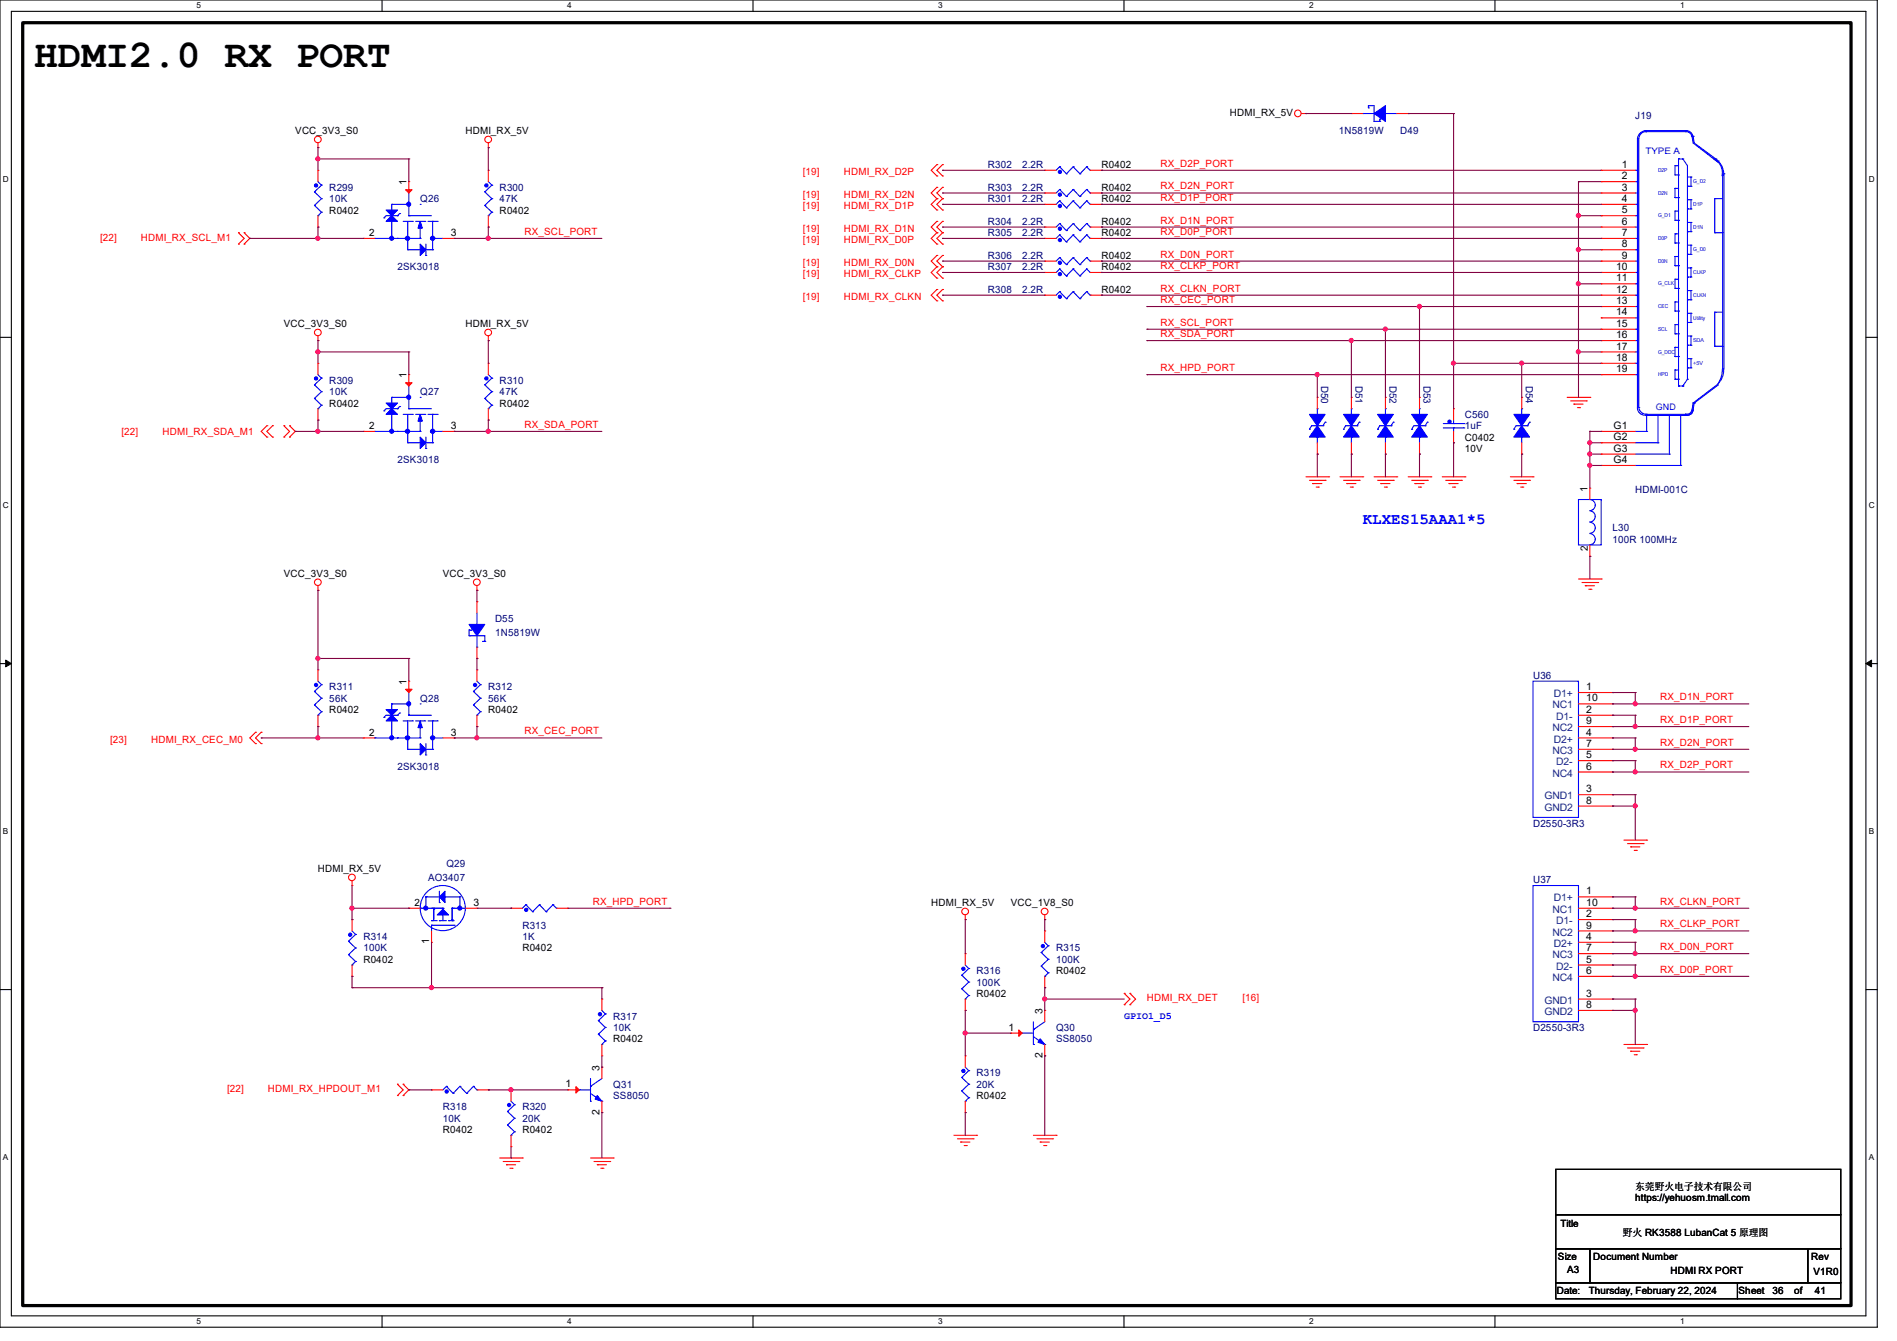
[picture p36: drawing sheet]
<svg xmlns="http://www.w3.org/2000/svg" width="297mm" height="210mm" viewBox="0 0 297 210" stroke-linecap="round" stroke-linejoin="round" font-family="sans-serif">
<defs><g id="words">
<text font-size="6.2" x="5.3" y="10.5">HDMI2.0 RX PORT</text>
<text font-size="2.5" fill="#00f" x="213.4" y="82">KLXES15AAA1*5</text>
<g font-size="1.6">
<text x="46.2" y="21">VCC_3V3_S0</text>
<text x="72.9" y="21">HDMI_RX_5V</text>
<text x="192.6" y="18.2">HDMI_RX_5V</text>
<text x="63.6" y="29" transform="rotate(-90 63.6 29)">1</text>
<text x="172.5" y="29.9">R0402</text>
<text x="172.5" y="26.3">R0402</text>
<text x="253.9" y="26.3">1</text>
<text x="253.9" y="28.1">2</text>
<text x="253.9" y="29.8">3</text>
<text x="51.6" y="33.4">R0402</text>
<text x="78.2" y="33.4">R0402</text>
<text x="172.5" y="35.2">R0402</text>
<text x="172.5" y="31.7">R0402</text>
<text x="253.9" y="31.6">4</text>
<text x="253.9" y="33.4">5</text>
<text x="253.9" y="35.2">6</text>
<text x="57.8" y="37">2</text>
<text x="70.6" y="37">3</text>
<text x="172.5" y="37">R0402</text>
<text x="172.5" y="40.6">R0402</text>
<text x="253.9" y="37">7</text>
<text x="253.9" y="38.7">8</text>
<text x="253.9" y="40.5">9</text>
<text x="172.5" y="45.9">R0402</text>
<text x="172.5" y="42.3">R0402</text>
<text x="253" y="42.3">10</text>
<text x="253" y="44.1">11</text>
<text x="253" y="45.8">12</text>
<text x="253" y="47.6">13</text>
<text x="44.4" y="51.2">VCC_3V3_S0</text>
<text x="72.9" y="51.2">HDMI_RX_5V</text>
<text x="253" y="49.4">14</text>
<text x="253" y="51.2">15</text>
<text x="253" y="53">16</text>
<text x="63.6" y="59.2" transform="rotate(-90 63.6 59.2)">1</text>
<text x="253" y="54.7">17</text>
<text x="253" y="56.5">18</text>
<text x="253" y="58.3">19</text>
<text x="51.6" y="63.7">R0402</text>
<text x="78.2" y="63.7">R0402</text>
<text x="57.8" y="67.2">2</text>
<text x="70.6" y="67.2">3</text>
<text x="229.4" y="69">C0402</text>
<text x="229.4" y="70.8">10V</text>
<text x="252.6" y="67.2">G1</text>
<text x="252.6" y="69">G2</text>
<text x="252.6" y="70.7">G3</text>
<text x="248.5" y="77" transform="rotate(-90 248.5 77)">1</text>
<text x="252.6" y="72.5">G4</text>
<text x="248.6" y="86.2" transform="rotate(-90 248.6 86.2)">2</text>
<text x="44.4" y="90.3">VCC_3V3_S0</text>
<text x="69.3" y="90.3">VCC_3V3_S0</text>
<text x="63.6" y="107.2" transform="rotate(-90 63.6 107.2)">1</text>
<text x="51.6" y="111.7">R0402</text>
<text x="76.5" y="111.7">R0402</text>
<text x="248.4" y="108.1">1</text>
<text x="248.4" y="111.6">2</text>
<text x="248.4" y="113.4">9</text>
<text x="248.4" y="109.9">10</text>
<text x="57.8" y="115.2">2</text>
<text x="70.6" y="115.2">3</text>
<text x="248.4" y="115.2">4</text>
<text x="248.4" y="118.7">5</text>
<text x="248.4" y="117">7</text>
<text x="248.4" y="124.1">3</text>
<text x="248.4" y="120.5">6</text>
<text x="248.4" y="125.9">8</text>
<text x="49.8" y="136.6">HDMI_RX_5V</text>
<text x="64.9" y="141.9">2</text>
<text x="74.1" y="141.9">3</text>
<text x="145.8" y="141.9">HDMI_RX_5V</text>
<text x="158.2" y="141.9">VCC_1V8_S0</text>
<text x="248.4" y="140.1">1</text>
<text x="248.4" y="143.6">2</text>
<text x="248.4" y="141.9">10</text>
<text x="67.2" y="147.9" transform="rotate(-90 67.2 147.9)">1</text>
<text x="81.8" y="149">R0402</text>
<text x="248.4" y="147.2">4</text>
<text x="248.4" y="149">7</text>
<text x="248.4" y="145.4">9</text>
<text x="56.9" y="150.8">R0402</text>
<text x="165.4" y="152.6">R0402</text>
<text x="248.4" y="150.8">5</text>
<text x="248.4" y="152.5">6</text>
<text x="152.9" y="156.1">R0402</text>
<text x="157.9" y="161.4">1</text>
<text x="163.2" y="158.8" transform="rotate(-90 163.2 158.8)">3</text>
<text x="248.4" y="156.1">3</text>
<text x="248.4" y="157.9">8</text>
<text x="93.9" y="167.7" transform="rotate(-90 93.9 167.7)">3</text>
<text x="96" y="163.2">R0402</text>
<text x="163.2" y="165.7" transform="rotate(-90 163.2 165.7)">2</text>
<text x="88.6" y="170.3">1</text>
<text x="152.9" y="172.1">R0402</text>
<text x="69.3" y="177.5">R0402</text>
<text x="81.8" y="177.5">R0402</text>
<text x="93.9" y="174.6" transform="rotate(-90 93.9 174.6)">2</text>
<text x="256" y="188.1">https://yehuosm.tmall.com</text>
<text x="256" y="186.4">东莞野火电子技术有限公司</text>
<text x="243.9" y="197.4">Size</text>
<text x="244.3" y="192.2">Title</text>
<text x="249.5" y="197.4">Document Number</text>
<text x="254.1" y="193.6">野火 RK3588 LubanCat 5 原理图</text>
<text x="283.6" y="197.4">Rev</text>
<text x="243.8" y="202.7">Date:</text>
<text x="245.4" y="199.3">A3</text>
<text x="248.7" y="202.7">Thursday, February 22, 2024</text>
<text x="261.5" y="199.5">HDMI RX PORT</text>
<text x="272.2" y="202.7">Sheet</text>
<text x="277.5" y="202.7">36</text>
<text x="280.9" y="202.7">of</text>
<text x="283.9" y="199.7">V1R0</text>
<text x="284.1" y="202.7">41</text>
</g>
<g font-size="1.6" fill="#000080">
<text x="209.6" y="21">1N5819W</text>
<text x="219.2" y="21">D49</text>
<text x="256" y="18.7">J19</text>
<text x="51.6" y="29.9">R299</text>
<text x="78.2" y="29.9">R300</text>
<text x="154.7" y="29.9">R303</text>
<text x="154.7" y="26.3">R302</text>
<text x="160" y="29.9">2.2R</text>
<text x="160" y="26.3">2.2R</text>
<text x="51.6" y="31.7">10K</text>
<text x="65.8" y="31.7">Q26</text>
<text x="78.2" y="31.7">47K</text>
<text x="154.7" y="35.2">R304</text>
<text x="154.7" y="31.7">R301</text>
<text x="160" y="35.2">2.2R</text>
<text x="160" y="31.7">2.2R</text>
<text x="154.7" y="37">R305</text>
<text x="154.7" y="40.6">R306</text>
<text x="160" y="37">2.2R</text>
<text x="160" y="40.6">2.2R</text>
<text x="62.2" y="42.3">2SK3018</text>
<text x="154.7" y="45.9">R308</text>
<text x="154.7" y="42.3">R307</text>
<text x="160" y="45.9">2.2R</text>
<text x="160" y="42.3">2.2R</text>
<text x="51.6" y="60.1">R309</text>
<text x="51.6" y="61.9">10K</text>
<text x="65.8" y="61.9">Q27</text>
<text x="78.2" y="60.1">R310</text>
<text x="78.2" y="61.9">47K</text>
<text x="206.9" y="60.5" transform="rotate(90 206.9 60.5)">D50</text>
<text x="212.2" y="60.5" transform="rotate(90 212.2 60.5)">D51</text>
<text x="217.5" y="60.5" transform="rotate(90 217.5 60.5)">D52</text>
<text x="222.9" y="60.5" transform="rotate(90 222.9 60.5)">D53</text>
<text x="229.4" y="65.4">C560</text>
<text x="238.9" y="60.5" transform="rotate(90 238.9 60.5)">D54</text>
<text x="229.4" y="67.2">1uF</text>
<text x="62.2" y="72.6">2SK3018</text>
<text x="256" y="77.2">HDMI-001C</text>
<text x="252.5" y="83.2">L30</text>
<text x="252.5" y="85">100R 100MHz</text>
<text x="77.5" y="97.4">D55</text>
<text x="77.5" y="99.6">1N5819W</text>
<text x="240" y="106.3">U36</text>
<text x="51.6" y="108.1">R311</text>
<text x="51.6" y="109.9">56K</text>
<text x="65.8" y="109.9">Q28</text>
<text x="76.5" y="108.1">R312</text>
<text x="76.5" y="109.9">56K</text>
<text x="62.2" y="120.6">2SK3018</text>
<text x="240" y="129.5">D2550-3R3</text>
<text x="69.9" y="135.8">Q29</text>
<text x="67" y="138">AO3407</text>
<text x="240" y="138.3">U37</text>
<text x="56.9" y="147.2">R314</text>
<text x="56.9" y="149">100K</text>
<text x="81.8" y="145.5">R313</text>
<text x="81.8" y="147.2">1K</text>
<text x="165.4" y="149">R315</text>
<text x="152.9" y="152.6">R316</text>
<text x="152.9" y="154.3">100K</text>
<text x="165.4" y="150.8">100K</text>
<text x="96" y="159.7">R317</text>
<text x="96" y="161.5">10K</text>
<text x="165.4" y="161.5">Q30</text>
<text x="240" y="161.5">D2550-3R3</text>
<text x="165.4" y="163.2">SS8050</text>
<text x="69.3" y="173.9">R318</text>
<text x="81.8" y="173.9">R320</text>
<text x="96" y="170.3">Q31</text>
<text x="96" y="172.1">SS8050</text>
<text x="152.9" y="168.6">R319</text>
<text x="152.9" y="170.3">20K</text>
<text x="69.3" y="175.7">10K</text>
<text x="81.8" y="175.7">20K</text>
</g>
<g font-size="1.6" fill="#f00">
<text x="125.7" y="27.4">[19]</text>
<text x="132.1" y="27.4">HDMI_RX_D2P</text>
<text x="181.7" y="29.7">RX_D2N_PORT</text>
<text x="181.7" y="26.1">RX_D2P_PORT</text>
<text x="125.7" y="30.9">[19]</text>
<text x="125.7" y="32.7">[19]</text>
<text x="132.1" y="30.9">HDMI_RX_D2N</text>
<text x="132.1" y="32.7">HDMI_RX_D1P</text>
<text x="181.7" y="31.5">RX_D1P_PORT</text>
<text x="181.7" y="35">RX_D1N_PORT</text>
<text x="15.7" y="37.7">[22]</text>
<text x="22.1" y="37.7">HDMI_RX_SCL_M1</text>
<text x="82.1" y="36.8">RX_SCL_PORT</text>
<text x="125.7" y="38.1">[19]</text>
<text x="125.7" y="36.3">[19]</text>
<text x="125.7" y="41.6">[19]</text>
<text x="132.1" y="38.1">HDMI_RX_D0P</text>
<text x="132.1" y="36.3">HDMI_RX_D1N</text>
<text x="132.1" y="41.6">HDMI_RX_D0N</text>
<text x="181.7" y="40.3">RX_D0N_PORT</text>
<text x="181.7" y="36.8">RX_D0P_PORT</text>
<text x="125.7" y="43.4">[19]</text>
<text x="125.7" y="46.9">[19]</text>
<text x="132.1" y="43.4">HDMI_RX_CLKP</text>
<text x="132.1" y="46.9">HDMI_RX_CLKN</text>
<text x="181.7" y="47.5">RX_CEC_PORT</text>
<text x="181.7" y="45.7">RX_CLKN_PORT</text>
<text x="181.7" y="42.1">RX_CLKP_PORT</text>
<text x="181.7" y="51">RX_SCL_PORT</text>
<text x="181.7" y="52.8">RX_SDA_PORT</text>
<text x="181.7" y="58.1">RX_HPD_PORT</text>
<text x="19" y="68.1">[22]</text>
<text x="25.4" y="68.1">HDMI_RX_SDA_M1</text>
<text x="82.1" y="67">RX_SDA_PORT</text>
<text x="259.9" y="109.7">RX_D1N_PORT</text>
<text x="259.9" y="113.2">RX_D1P_PORT</text>
<text x="17.2" y="116.3">[23]</text>
<text x="23.7" y="116.3">HDMI_RX_CEC_M0</text>
<text x="82.1" y="115">RX_CEC_PORT</text>
<text x="259.9" y="116.8">RX_D2N_PORT</text>
<text x="259.9" y="120.4">RX_D2P_PORT</text>
<text x="92.8" y="141.7">RX_HPD_PORT</text>
<text x="259.9" y="141.7">RX_CLKN_PORT</text>
<text x="259.9" y="145.2">RX_CLKP_PORT</text>
<text x="259.9" y="148.8">RX_D0N_PORT</text>
<text x="259.9" y="152.4">RX_D0P_PORT</text>
<text x="179.6" y="156.8">HDMI_RX_DET</text>
<text x="194.5" y="156.8">[16]</text>
<text x="35.6" y="171.1">[22]</text>
<text x="42" y="171.1">HDMI_RX_HPDOUT_M1</text>
</g>
<g font-size="1.6" fill="#004080">
<text x="243.1" y="111">NC1</text>
<text x="243.3" y="109.2">D1+</text>
<text x="243.7" y="112.7">D1-</text>
<text x="243.1" y="118.1">NC3</text>
<text x="243.1" y="114.5">NC2</text>
<text x="243.3" y="116.3">D2+</text>
<text x="243.7" y="119.8">D2-</text>
<text x="241.8" y="125.2">GND1</text>
<text x="243.1" y="121.6">NC4</text>
<text x="241.8" y="127">GND2</text>
<text x="243.1" y="143">NC1</text>
<text x="243.3" y="141.2">D1+</text>
<text x="243.1" y="146.5">NC2</text>
<text x="243.3" y="148.3">D2+</text>
<text x="243.7" y="144.7">D1-</text>
<text x="243.1" y="153.6">NC4</text>
<text x="243.1" y="150.1">NC3</text>
<text x="243.7" y="151.9">D2-</text>
<text x="241.8" y="157.2">GND1</text>
<text x="241.8" y="159">GND2</text>
</g>
<text font-size="1.6" fill="#00f" x="176" y="159.5">GPIO1_D5</text>
<g font-size="1.4" fill="#00f">
<text x="257.6" y="24.1">TYPE A</text>
<text x="259.2" y="64.3">GND</text>
</g>
<g font-size="1.3">
<text x="30.8" y="1.3">5</text>
<text x="88.8" y="1.3">4</text>
<text x="146.9" y="1.3">3</text>
<text x="205" y="1.3">2</text>
<text x="263.1" y="1.3">1</text>
<text x=".5" y="28.4">D</text>
<text x="292.6" y="28.4">D</text>
<text x=".5" y="79.5">C</text>
<text x="292.6" y="79.5">C</text>
<text x=".5" y="130.6">B</text>
<text x="292.6" y="130.6">B</text>
<text x=".5" y="181.7">A</text>
<text x="292.6" y="181.7">A</text>
<text x="30.8" y="207.4">5</text>
<text x="88.8" y="207.4">4</text>
<text x="146.9" y="207.4">3</text>
<text x="205" y="207.4">2</text>
<text x="263.1" y="207.4">1</text>
</g>
<g font-size=".8" fill="#00f">
<text x="259.6" y="26.9">D2P</text>
<text x="265.1" y="28.7">G_D2</text>
<text x="259.6" y="34">G_D1</text>
<text x="259.6" y="30.5">D2N</text>
<text x="265.1" y="35.8">D1N</text>
<text x="265.1" y="32.3">D1P</text>
<text x="259.6" y="37.6">D0P</text>
<text x="259.6" y="41.1">D0N</text>
<text x="265.1" y="39.4">G_D0</text>
<text x="259.6" y="44.7">G_CLK</text>
<text x="265.1" y="46.5">CLKN</text>
<text x="265.1" y="42.9">CLKP</text>
<text x="259.6" y="48.3">CEC</text>
<text x="259.6" y="51.8">SCL</text>
<text x="265.1" y="53.6">SDA</text>
<text x="265.1" y="50">Utility</text>
<text x="259.6" y="55.4">G_DDC</text>
<text x="259.6" y="58.9">HPD</text>
<text x="265.1" y="57.1">+5V</text>
</g>
</g></defs>
<path d="M0 0h293.9v207.9h-293.9zM1.8 1.8h290.3v204.3h-290.3z" fill="none" stroke="#000" stroke-width=".17"/>
<g fill="#fff">
<path d="M30.8 .2h.7v1.4h-.7z"/>
<path d="M30.8 206.2h.7v1.4h-.7z"/>
</g>
<path d="M59.8 0v1.8M59.8 206.1v1.8" fill="none" stroke="#000" stroke-width=".17"/>
<g fill="#fff">
<path d="M88.8 .2h.7v1.4h-.7z"/>
<path d="M88.8 206.2h.7v1.4h-.7z"/>
</g>
<path d="M117.9 0v1.8M117.9 206.1v1.8" fill="none" stroke="#000" stroke-width=".17"/>
<g fill="#fff">
<path d="M146.9 .2h.7v1.4h-.7z"/>
<path d="M146.9 206.2h.7v1.4h-.7z"/>
</g>
<path d="M176 0v1.8M176 206.1v1.8" fill="none" stroke="#000" stroke-width=".17"/>
<g fill="#fff">
<path d="M205 .2h.7v1.4h-.7z"/>
<path d="M205 206.2h.7v1.4h-.7z"/>
</g>
<path d="M234.1 0v1.8M234.1 206.1v1.8" fill="none" stroke="#000" stroke-width=".17"/>
<g fill="#fff">
<path d="M263.1 .2h.6v1.4h-.6z"/>
<path d="M263.1 206.2h.6v1.4h-.6z"/>
<path d="M.5 27.3h.9v1.4h-.9z"/>
<path d="M292.6 27.3h.9v1.4h-.9z"/>
<path d="M.5 78.4h.9v1.4h-.9z"/>
<path d="M292.6 78.4h.9v1.4h-.9z"/>
</g>
<path d="M0 52.8h1.8M292.1 52.8h1.8" fill="none" stroke="#000" stroke-width=".17"/>
<g fill="#fff">
<path d="M.5 129.5h.8v1.4h-.8z"/>
<path d="M292.6 129.5h.8v1.4h-.8z"/>
</g>
<path d="M0 103.9h1.8M292.1 103.9h1.8" fill="none" stroke="#000" stroke-width=".17"/>
<path d="M.9 103.4l.9 .5-.9 .5zM292.1 103.9l.9-.5v1z" fill="#000" stroke="#000" stroke-width=".16"/>
<g fill="#fff">
<path d="M.5 180.5h.8v1.4h-.8z"/>
<path d="M292.6 180.5h.8v1.4h-.8z"/>
</g>
<path d="M0 155h1.8M292.1 155h1.8M243.6 183.1h44.6v7.1h-44.6zM243.6 190.2h44.6v5.4h-44.6zM243.6 195.6h5.3v5.3h-5.3zM248.9 195.6h34.1v5.3h-34.1zM283 195.6h5.2v5.3h-5.2zM243.6 200.9h28.4v2.5h-28.4zM272 200.9h16.2v2.5h-16.2z" fill="none" stroke="#000" stroke-width=".17"/>
<path d="M3.6 3.6h286.2v200.9h-286.2z" fill="none" stroke="#000" stroke-width=".51"/>
<g fill="none" stroke="#f00" stroke-width=".17">
<path d="M203.8 17.8h.7M204.5 17.8h.1M211.6 17.8h.1M211.6 17.8h1.8M218.7 17.8h1.8M220.5 17.8h.1M37.3 36.4h.1M37.3 38.2h.1M37.3 36.4l.9 .9-.9 .9M38.2 38.2h.1M38.2 36.4h.1M38.2 36.4l.9 .9-.9 .9"/>
<path d="M49.8 23.1h.1M49.8 26.7h.1M49.8 35.6h.1M49.8 22.4v.7M49.8 26.7v1.7M49.8 33.8v1.8M56.9 37.3h.1M56.9 37.3h1.8M64 28.4h.1M64 28.4v1.8M69.3 37.3h1.8M71.1 37.3h.1"/>
<path d="M76.5 23.1h.1M76.5 26.7h.1M76.5 35.6h.1M76.5 22.4v.7M76.5 26.7v1.7M76.5 33.8v1.8M146.7 29.3h.1M146.7 31.1h.1M146.7 32.9h.1M146.7 25.8h.1M146.7 27.6h.1M146.7 36.4h.1"/>
<path d="M146.7 38.2h.1M146.7 34.7h.1M146.7 29.3l-.9 .9 .9 .9M146.7 31.1l-.9 .9 .9 .9M146.7 25.8l-.9 .9 .9 .9M146.7 36.4l-.9 .9 .9 .9M146.7 34.7l-.9 .9 .9 .8M147.6 29.3h.1M147.6 31.1h.1M147.6 32.9h.1M147.6 25.8h.1M147.6 27.6h.1"/>
<path d="M147.6 36.4h.1M147.6 38.2h.1M147.6 34.7h.1M147.6 29.3l-.9 .9 .9 .9M147.6 31.1l-.9 .9 .9 .9M147.6 25.8l-.9 .9 .9 .9M147.6 36.4l-.9 .9 .9 .9M147.6 34.7l-.9 .9 .9 .8M163.6 30.2h.1M163.6 35.6h.1M163.6 37.3h.1M163.6 26.7h.1"/>
<path d="M163.6 32h.1M163.6 30.2h1.8M163.6 35.6h1.8M163.6 37.3h1.8M163.6 26.7h1.8M163.6 32h1.8M170.7 30.2h1.8M170.7 35.6h1.8M170.7 37.3h1.8M170.7 26.7h1.8M170.7 32h1.8M172.5 30.2h.1"/>
<path d="M172.5 35.6h.1M172.5 37.3h.1M172.5 26.7h.1M172.5 32h.1M250.7 26.7h.1M250.7 28.4h.1M250.7 30.2h.1M250.7 32h.1M250.7 33.8h.1M250.7 35.6h.1M250.7 37.3h.1M250.7 39.1h.1"/>
<path d="M250.7 30.2h5.3M250.7 35.6h5.3M250.7 37.3h5.3M250.7 26.7h5.3M250.7 28.4h5.3M250.7 32h5.3M250.7 33.8h5.3M250.7 39.1h5.3M49.8 53.3h.1M49.8 56.9h.1M49.8 52.6v.7M49.8 56.9v1.8"/>
<path d="M64 58.7h.1M64 58.7v1.8M76.5 53.3h.1M76.5 56.9h.1M76.5 52.6v.7M76.5 56.9v1.8M146.7 40h.1M146.7 41.8h.1M146.7 43.6h.1M146.7 45.3h.1M146.7 47.1h.1M146.7 40l-.9 .9 .9 .9"/>
<path d="M146.7 41.8l-.9 .9 .9 .9M146.7 45.3l-.9 .9 .9 .9M147.6 40h.1M147.6 41.8h.1M147.6 43.6h.1M147.6 45.3h.1M147.6 47.1h.1M147.6 40l-.9 .9 .9 .9M147.6 41.8l-.9 .9 .9 .9M147.6 45.3l-.9 .9 .9 .9M163.6 40.9h.1M163.6 46.2h.1"/>
<path d="M163.6 42.7h.1M163.6 40.9h1.8M163.6 42.7h1.8M163.6 46.2h1.8M170.7 40.9h1.8M170.7 42.7h1.8M170.7 46.2h1.8M172.5 40.9h.1M172.5 46.2h.1M172.5 42.7h.1M250.7 40.9h.1M250.7 42.7h.1"/>
<path d="M250.7 44.4h.1M250.7 46.2h.1M250.7 48h.1M250.7 49.8h.1M250.7 51.6h.1M250.7 53.3h.1M250.7 55.1h.1M250.7 56.9h.1M250.7 58.7h.1M250.7 40.9h5.3M250.7 42.7h5.3M250.7 44.4h5.3"/>
<path d="M250.7 46.2h5.3M250.7 48h5.3M250.7 49.8h5.3M250.7 51.6h5.3M250.7 53.3h5.3M250.7 55.1h5.3M250.7 56.9h5.3M250.7 58.7h5.3M41.8 68.5h.1M41.8 66.7h.1M41.8 66.7l-.9 .9 .9 .9M42.7 68.5h.1"/>
<path d="M42.7 66.7h.1M42.7 66.7l-.9 .9 .9 .9M44.4 68.5h.1M44.4 66.7h.1M44.4 66.7l.9 .9-.9 .9M45.3 66.7h.1M45.3 68.5h.1M45.3 66.7l.9 .9-.9 .9M49.8 65.8h.1M49.8 64v1.8M56.9 67.6h.1M56.9 67.6h1.8"/>
<path d="M69.3 67.6h1.8M71.1 67.6h.1M76.5 65.8h.1M76.5 64v1.8M204.5 74.7h3.5M205 75.2h2.5M205.5 75.7h.1M205.5 75.7h1.5M206.1 76.3h.3M206.2 71.1h.1M206.2 62.2h.1M206.2 62.2v1.8"/>
<path d="M206.2 69.3v1.8M206.4 76.3h.1M207.5 75.2h.1M208 74.7h.1M209.8 74.7h3.6M210.4 75.2h2.4M210.9 75.7h.1M210.9 75.7h1.4M211.4 76.3h.4M211.6 71.1h.1M211.6 62.2h.1M211.6 62.2v1.8"/>
<path d="M211.6 69.3v1.8M211.8 76.3h.1M212.8 75.2h.1M213.4 74.7h.1M215.1 74.7h3.6M215.7 75.2h2.4M216.2 75.7h.1M216.2 75.7h1.4M216.7 76.3h.4M216.9 71.1h.1M216.9 62.2h.1M216.9 62.2v1.8"/>
<path d="M216.9 69.3v1.8M217.1 76.3h.1M218.1 75.2h.1M218.7 74.7h.1M220.5 74.7h3.5M221 75.2h2.5M221.5 75.7h.1M221.5 75.7h1.5M222.1 76.3h.3M222.2 71.1h.1M222.2 62.2h.1M222.2 62.2v1.8"/>
<path d="M222.2 69.3v1.8M222.4 76.3h.1M223.5 75.2h.1M224 74.7h.1M225.8 74.7h3.6M226.4 75.2h2.4M226.9 75.7h.1M226.9 75.7h1.4M227.4 76.3h.4M227.6 64h.1M227.6 69.3h.1M227.6 64v1.8"/>
<path d="M227.6 67.6v1.7M227.8 76.3h.1M228.8 75.2h.1M229.4 74.7h.1M236.5 74.7h3.5M237 75.2h2.5M237.5 75.7h.1M237.5 75.7h1.5M238.1 76.3h.3M238.3 71.1h.1M238.3 62.2h.1M238.3 62.2v1.8"/>
<path d="M238.3 69.3v1.8M238.4 76.3h.1M239.5 75.2h.1M240 74.7h.1M245.4 62.2h3.5M245.9 62.8h2.5M246.4 63.3h.1M246.4 63.3h1.5M247 63.8h.3M247.3 63.8h.1M248.4 62.8h.1M248.9 62.2h.1"/>
<path d="M248.9 76.5h.1M248.9 76.5v1.7M250.7 67.6h.1M250.7 69.3h.1M250.7 71.1h.1M250.7 72.9h.1M250.7 67.6h5.3M250.7 69.3h5.3M250.7 71.1h5.3M250.7 72.9h5.3M49.8 92.5h.1M49.8 91.7v.8"/>
<path d="M74.7 92.5h.1M74.7 94.2h.1M74.7 91.7v.8M74.7 94.2v1.8M247.1 90.7h3.6M247.7 91.2h2.4M248.2 91.7h.1M248.2 91.7h1.4M248.8 92.3h.3M248.9 87.1h.1M248.9 85.3v1.8M249.1 92.3h.1"/>
<path d="M250.1 91.2h.1M250.7 90.7h.1M40 114.7h.1M40 116.5h.1M40 114.7l-.9 .9 .9 .9M40.9 114.7h.1M40.9 116.5h.1M40.9 114.7l-.9 .9 .9 .9M49.8 104.9h.1M49.8 113.8h.1M49.8 104.9v1.8M49.8 112v1.8"/>
<path d="M56.9 115.6h.1M56.9 115.6h1.8M64 106.7h.1M64 106.7v1.8M69.3 115.6h1.8M71.1 115.6h.1M74.7 103.1h.1M74.7 104.9h.1M74.7 113.8h.1M74.7 101.3v1.8M74.7 104.9v1.8M74.7 112v1.8"/>
<path d="M247.1 115.6h5.4M247.1 108.5h5.4M247.1 112h5.4M247.1 119.1h5.4M247.1 117.3h5.4M247.1 113.8h5.4M247.1 110.2h5.4M252.5 108.5h.1M252.5 112h.1M252.5 115.6h.1M252.5 119.1h.1M252.5 117.3h.1"/>
<path d="M252.5 113.8h.1M252.5 110.2h.1M55.1 138.7h.1M55.1 138v.7M247.1 124.5h5.4M247.1 120.9h5.4M247.1 126.2h5.4M252.5 124.5h.1M252.5 120.9h.1M252.5 126.2h.1M254.3 131.6h3.5M254.8 132.1h2.5"/>
<path d="M255.3 132.6h.1M255.3 132.6h1.5M255.9 133.2h.3M256.2 133.2h.1M257.3 132.1h.1M257.8 131.6h.1M55.1 144h.1M55.1 152.9h.1M55.1 144v1.8M55.1 151.1v1.8M64 142.2h.1M64 142.2h1.8"/>
<path d="M67.6 147.6h.1M67.6 145.8v1.8M72.9 142.2h1.8M74.7 142.2h.1M80 142.2h.1M80 142.2h1.8M87.1 142.2h1.8M88.9 142.2h.1M94.2 156.5h.1M94.2 156.5v1.7M151.1 144h.1M151.1 149.4h.1"/>
<path d="M151.1 158.2h.1M151.1 143.3v.7M151.1 149.4v1.7M151.1 156.5v1.7M163.6 144h.1M163.6 158.2h.1M163.6 145.8h.1M163.6 154.7h.1M163.6 143.3v.7M163.6 145.8v1.8M163.6 152.9v1.8M163.6 158.2v1.8"/>
<path d="M176 157.4h.1M176 155.6h.1M176 155.6l.9 .9-.9 .9M176.9 157.4h.1M176.9 155.6h.1M176.9 155.6l.9 .9-.9 .9M247.1 140.5h5.4M247.1 144h5.4M247.1 156.5h5.4M247.1 147.6h5.4M247.1 151.1h5.4M247.1 152.9h5.4"/>
<path d="M247.1 149.4h5.4M247.1 158.2h5.4M247.1 145.8h5.4M247.1 142.2h5.4M252.5 140.5h.1M252.5 144h.1M252.5 156.5h.1M252.5 147.6h.1M252.5 151.1h.1M252.5 152.9h.1M252.5 149.4h.1M252.5 158.2h.1"/>
<path d="M252.5 145.8h.1M252.5 142.2h.1M62.2 169.8h.1M62.2 171.6h.1M62.2 169.8l.9 .9-.9 .9M63.1 171.6h.1M63.1 169.8h.1M63.1 169.8l.9 .9-.9 .9M67.6 170.7h.1M67.6 170.7h1.7M74.7 170.7h1.8M76.5 170.7h.1"/>
<path d="M80 170.7h.1M80 179.6h.1M80 170.7v1.8M80 177.8v1.8M88.9 170.7h.1M88.9 170.7h1.8M94.2 174.2h.1M94.2 167.1h.1M94.2 165.4h.1M94.2 163.6v1.8M94.2 167.1v1.8M94.2 172.5v1.7"/>
<path d="M149.4 177.8h3.5M149.9 178.4h2.5M150.4 178.9h.1M150.4 178.9h1.4M151 179.4h.3M151.1 165.4h.1M151.1 174.2h.1M151.1 165.4v1.7M151.1 172.5v1.7M151.3 179.4h.1M152.4 178.4h.1M152.9 177.8h.1"/>
<path d="M158.2 161.8h.1M158.2 161.8h1.8M161.8 177.8h3.6M162.3 178.4h2.5M162.9 178.9h.1M162.9 178.9h1.4M163.4 179.4h.3M163.6 165.4h.1M163.6 163.6v1.8M163.7 179.4h.1M164.8 178.4h.1M165.4 177.8h.1"/>
<path d="M254.3 163.6h3.5M254.8 164.1h2.5M255.3 164.6h.1M255.3 164.6h1.5M255.9 165.2h.3M256.2 165.2h.1M257.3 164.1h.1M257.8 163.6h.1M78.2 181.4h3.6M78.8 181.9h2.4M79.3 182.4h.1M79.3 182.4h1.4"/>
<path d="M79.8 183h.4M80.2 183h.1M81.2 181.9h.1M81.8 181.4h.1M92.5 181.4h3.5M93 181.9h2.5M93.5 182.4h.1M93.5 182.4h1.5M94.1 183h.3M94.4 183h.1M95.5 181.9h.1M96 181.4h.1"/>
<circle cx="203.2" cy="17.8" r=".52"/>
<circle cx="49.8" cy="21.8" r=".52"/>
<circle cx="76.4" cy="21.8" r=".52"/>
<circle cx="49.8" cy="52.1" r=".52"/>
<circle cx="76.4" cy="52.1" r=".52"/>
<circle cx="49.8" cy="91.2" r=".52"/>
<circle cx="74.7" cy="91.2" r=".52"/>
<circle cx="55.1" cy="137.4" r=".52"/>
<circle cx="151.1" cy="142.7" r=".52"/>
<circle cx="163.6" cy="142.7" r=".52"/>
</g>
<g fill="none" stroke="#00f" stroke-width=".17">
<path d="M213.4 17.8h.1M213.4 17.8h1.7M214.2 16.6h.1M214.2 16.9h.1M214.2 16.6h.9v2.4M214.2 16.6v.3M215.1 19h.1M215.1 19h.9M216 19h.1M216 18.7h.1M216 18.7v.3M216.9 17.8h.1"/>
<path d="M216.9 17.8h1.8M49.2 30.1h.1M49.2 32.2h.1M49.2 30.1l1.1 1M49.2 32.2l1.1 1M49.8 33.8h.1M49.8 28.4l.5 .6M50.3 29h.1M50.3 31.1h.1M50.3 33.2h.1M50.3 29l-1.1 1.1M50.3 31.1l-1.1 1.1"/>
<path d="M50.3 33.2l-.5 .6M58.7 37.3h.1M58.7 37.3h7.1M60.1 34.1h.1M61.3 37.3h.1M61.3 32h.1M61.3 32v5.3M61.3 32h2.7M62.2 37.3h.1M62.2 33.8h.1M62.2 33.8h-1.7l-.4 .3M62.6 33.4h.1"/>
<path d="M62.6 33.4l-.4 .4M63.1 34.7h1.5M63.8 39.1h.1M63.8 34.7v4.4M63.8 39.1h2M64 33.8h.1M64 32h.1M64 30.2v3.6M64 33.8h3.6M64.6 34.7h.1M65.1 34.7h1.4M65.8 32h.1"/>
<path d="M65.8 39.1h.1M65.8 37.3h.1M65.8 35.6v1.7M66.5 34.7h.1M66.7 38.2v1.8M66.7 39.1h1M67 34.7h1.5M67.7 39.1h.1M67.7 34.7h.1M67.7 37.3h.1M67.7 34.7v4.4M67.7 37.3h1.6"/>
<path d="M68.5 34.7h.1M75.9 30.1h.1M75.9 32.2h.1M75.9 30.1l1.1 1M75.9 32.2l1.1 1M76.5 33.8h.1M76.5 28.4l.5 .6M77 29h.1M77 31.1h.1M77 33.2h.1M77 29l-1.1 1.1M77 31.1l-1.1 1.1"/>
<path d="M77 33.2l-.5 .6M165.9 29.7h.1M165.9 35h.1M165.9 36.8h.1M165.9 26.1h.1M165.9 31.5h.1M165.9 29.7l-.5 .5M165.9 29.7l1.1 1.1M165.9 35l-.5 .6M165.9 35l1.1 1.1M165.9 36.8l-.5 .5M165.9 36.8l1.1 1.1"/>
<path d="M165.9 26.1l-.5 .6M165.9 26.1l1.1 1.1M165.9 31.5l-.5 .5M165.9 31.5l1.1 1.1M167 30.8h.1M167 36.1h.1M167 37.9h.1M167 27.2h.1M167 32.6h.1M168 29.7h.1M168 35h.1M168 36.8h.1"/>
<path d="M168 26.1h.1M168 31.5h.1M168 29.7l-1 1.1M168 29.7l1.1 1.1M168 35l-1 1.1M168 35l1.1 1.1M168 36.8l-1 1.1M168 36.8l1.1 1.1M168 26.1l-1 1.1M168 26.1l1.1 1.1M168 31.5l-1 1.1M168 31.5l1.1 1.1"/>
<path d="M169.1 30.8h.1M169.1 36.1h.1M169.1 37.9h.1M169.1 27.2h.1M169.1 32.6h.1M170.1 29.7h.1M170.1 35h.1M170.1 36.8h.1M170.1 26.1h.1M170.1 31.5h.1M170.1 29.7l-1 1.1M170.1 29.7l.6 .5"/>
<path d="M170.1 35l-1 1.1M170.1 35l.6 .6M170.1 36.8l-1 1.1M170.1 36.8l.6 .5M170.1 26.1l-1 1.1M170.1 26.1l.6 .6M170.1 31.5l-1 1.1M170.1 31.5l.6 .5M170.7 30.2h.1M170.7 35.6h.1M170.7 37.3h.1M170.7 26.7h.1"/>
<path d="M170.7 32h.1M256 26.7h.4M256 35.6h.4M256 39.1h.4M256 37.3h.4M256 30.2h.4M256 28.4h.4M256 33.8h.4M256 32h.4M256.4 26.7h.1M256.4 35.6h.1M256.4 39.1h.1"/>
<path d="M256.4 37.3h.1M256.4 30.2h.1M256.4 28.4h.1M256.4 33.8h.1M256.4 32h.1M256.4 21.7h.1M256.4 21.7v42.1a1.13 1.13 0 0 0 1.2 1.2M257.6 20.6h.1M257.6 20.4h.1M257.6 20.5a1.41 1.41 0 0 0-1.2 1.2M257.6 20.6h6.4M257.6 20.4h6.4"/>
<path d="M257.8 20.6a1.13 1.13 0 0 0-1.2 1.1v42.1M262.3 38.1h.1M262.3 30.9h.1M262.3 34.5h.1M262.3 27.4h.1M262.3 36.6h.1M262.3 26h.1M262.3 33.1h.1M262.3 29.5h.1M262.3 26v1.4M262.3 29.5v1.4M262.3 33.1v1.4"/>
<path d="M262.3 36.6v1.5M262.3 38.1h.5M262.3 34.5h.5M262.3 36.6h.5M262.3 26h.5M262.3 27.4h.5M262.3 33.1h.5M262.3 30.9h.5M262.3 29.5h.5M262.8 38.1h.1M262.8 34.5h.1M262.8 27.4h.1"/>
<path d="M262.8 30.9h.1M262.8 24.9h.1M262.8 24.9v35.6M262.8 24.9h.7M263.5 24.9h.1M263.5 24.9l.7 1.1v33.4M263.9 20.5v-.1a1.04 1.04 0 0 1 1.1 .9M263.9 20.6a.87 .87 0 0 1 1 .7M264.2 39.8h.1M264.2 36.3h.1M264.2 29.2h.1M264.2 32.7h.1"/>
<path d="M264.2 38.4h.6M264.2 39.8h.6M264.2 34.8h.6M264.2 36.3h.6M264.2 27.7h.6M264.2 29.2h.6M264.2 31.3h.6M264.2 32.7h.6M264.8 39.8h.1M264.8 36.3h.1M264.8 32.7h.1M264.8 29.2h.1"/>
<path d="M264.8 38.4h.1M264.8 34.8h.1M264.8 27.7h.1M264.8 31.3h.1M264.8 27.7v1.5M264.8 31.3v1.4M264.8 34.8v1.5M264.8 38.4v1.4M264.9 21.3h.1M264.9 21.3l.2 1.1 3.9 3M265.1 21.3h.1M265.1 21.3l.2 1.1 3.3 2.5"/>
<path d="M268.3 24.8a2.64 2.64 0 0 1 1.6 2.8M268.3 24.9a2.31 2.31 0 0 1 1.3 2.6M268.5 36.4h.1M268.5 31.1h.1M268.5 31.1v5.3M268.5 36.4h1.2M268.5 31.1h1.2M268.6 24.9h.1M268.6 24.9l.4 .3M269 25.4h.1M269 25.2h.1M269.7 36.4h.1"/>
<path d="M269.7 27.2v30.6M269.9 27.2h.1M269.9 27.2v30.6M49.8 58.7l.5 .5M50.3 59.2h.1M50.3 59.2l-1.1 1.1M66.7 40h.1M76.5 58.7l.5 .5M77 59.2h.1M77 59.2l-1.1 1.1M165.9 40.3h.1M165.9 45.7h.1"/>
<path d="M165.9 42.1h.1M165.9 40.3l-.5 .6M165.9 40.3l1.1 1.1M165.9 45.7l-.5 .5M165.9 45.7l1.1 1.1M165.9 42.1l-.5 .6M165.9 42.1l1.1 1.1M167 41.4h.1M167 46.8h.1M167 43.2h.1M168 40.3h.1M168 45.7h.1"/>
<path d="M168 42.1h.1M168 40.3l-1 1.1M168 40.3l1.1 1.1M168 45.7l-1 1.1M168 45.7l1.1 1.1M168 42.1l-1 1.1M168 42.1l1.1 1.1M169.1 41.4h.1M169.1 46.8h.1M169.1 43.2h.1M170.1 40.3h.1M170.1 45.7h.1"/>
<path d="M170.1 42.1h.1M170.1 40.3l-1 1.1M170.1 40.3l.6 .6M170.1 45.7l-1 1.1M170.1 45.7l.6 .5M170.1 42.1l-1 1.1M170.1 42.1l.6 .6M170.7 40.9h.1M170.7 46.2h.1M170.7 42.7h.1M256 49.8h.4M256 48h.4"/>
<path d="M256 40.9h.4M256 44.4h.4M256 42.7h.4M256 53.3h.4M256 55.1h.4M256 56.9h.4M256 58.7h.4M256 46.2h.4M256 51.6h.4M256.4 49.8h.1M256.4 48h.1M256.4 40.9h.1"/>
<path d="M256.4 44.4h.1M256.4 42.7h.1M256.4 53.3h.1M256.4 55.1h.1M256.4 56.9h.1M256.4 58.7h.1M256.4 46.2h.1M256.4 51.6h.1M262.3 55.8h.1M262.3 52.3h.1M262.3 45.2h.1M262.3 48.7h.1"/>
<path d="M262.3 41.6h.1M262.3 54.4h.1M262.3 47.3h.1M262.3 43.7h.1M262.3 50.8h.1M262.3 40.2h.1M262.3 58h.1M262.3 59.4h.1M262.3 40.2v1.4M262.3 43.7v1.5M262.3 47.3v1.4M262.3 50.8v1.5"/>
<path d="M262.3 54.4v1.4M262.3 58v1.4M262.3 55.8h.5M262.3 54.4h.5M262.3 52.3h.5M262.3 47.3h.5M262.3 45.2h.5M262.3 43.7h.5M262.3 50.8h.5M262.3 48.7h.5M262.3 40.2h.5M262.3 41.6h.5"/>
<path d="M262.3 59.4h.5M262.3 58h.5M262.8 55.8h.1M262.8 52.3h.1M262.8 45.2h.1M262.8 48.7h.1M262.8 41.6h.1M262.8 59.4h.1M264.2 54.1h.1M264.2 50.5h.1M264.2 43.4h.1M264.2 46.9h.1"/>
<path d="M264.2 57.6h.1M264.2 59.4h.1M264.2 54.1h.6M264.2 52.6h.6M264.2 49.1h.6M264.2 50.5h.6M264.2 45.5h.6M264.2 43.4h.6M264.2 46.9h.6M264.2 42h.6M264.2 57.6h.6M264.2 56.2h.6"/>
<path d="M264.2 59.4l-.7 1.1M264.8 54.1h.1M264.8 46.9h.1M264.8 50.5h.1M264.8 43.4h.1M264.8 52.6h.1M264.8 49.1h.1M264.8 45.5h.1M264.8 42h.1M264.8 57.6h.1M264.8 56.2h.1M264.8 42v1.4"/>
<path d="M264.8 45.5v1.4M264.8 49.1v1.4M264.8 52.6v1.5M264.8 56.2v1.4M268.5 54.2h.1M268.5 48.9h.1M268.5 48.9v5.3M268.5 54.2h1.2M268.5 48.9h1.2M269.7 57.8l-.1 1-.6 1.3M269.7 54.2h.1M269.7 57.8h.1"/>
<path d="M269.9 57.8v.2a3.1 3.1 0 0 1-1 2.2M49.2 60.3h.1M49.2 62.4h.1M49.2 60.3l1.1 1M49.2 62.4l1.1 1.1M49.8 64h.1M50.3 61.3h.1M50.3 63.5h.1M50.3 61.3l-1.1 1.1M50.3 63.5l-.5 .5M58.7 67.6h.1M58.7 67.6h7.1"/>
<path d="M60.1 64.3h.1M61.3 67.6h.1M61.3 62.2h.1M61.3 62.2v5.4M61.3 62.2h2.7M62.2 67.6h.1M62.2 64h.1M62.2 64h-1.7l-.4 .3M62.6 63.7h.1M62.6 63.7l-.4 .3M63.1 64.9h1.5M63.8 69.3h.1"/>
<path d="M63.8 64.9v4.4M63.8 69.3h2M64 64h.1M64 62.2h.1M64 60.5v3.5M64 64h3.6M64.6 64.9h.1M65.1 64.9h1.4M65.8 62.2h.1M65.8 69.3h.1M65.8 67.6h.1M65.8 65.8v1.8"/>
<path d="M66.5 64.9h.1M66.7 70.2h.1M66.7 68.5v1.7M66.7 69.3h1M67 64.9h1.5M67.7 69.3h.1M67.7 64.9h.1M67.7 67.6h.1M67.7 64.9v4.4M67.7 67.6h1.6M68.5 64.9h.1M75.9 60.3h.1"/>
<path d="M75.9 62.4h.1M75.9 60.3l1.1 1M75.9 62.4l1.1 1.1M76.5 64h.1M77 61.3h.1M77 63.5h.1M77 61.3l-1.1 1.1M77 63.5l-.5 .5M205 67.2h.1M206.2 64h.1M206.2 68.5h.1M206.2 64v.9"/>
<path d="M206.2 68.5v.8M207.1 66.7h.1M207.1 66.7h-1.7l-.4 .5M207.5 66.1h.1M207.5 66.1l-.4 .6M210.4 67.2h.1M211.6 64h.1M211.6 68.5h.1M211.6 64v.9M211.6 68.5v.8M212.5 66.7h.1M212.5 66.7h-1.8l-.3 .5"/>
<path d="M212.8 66.1h.1M212.8 66.1l-.3 .6M215.7 67.2h.1M216.9 64h.1M216.9 68.5h.1M216.9 64v.9M216.9 68.5v.8M217.8 66.7h.1M217.8 66.7h-1.8l-.3 .5M218.1 66.1h.1M218.1 66.1l-.3 .6M221 67.2h.1"/>
<path d="M222.2 64h.1M222.2 68.5h.1M222.2 64v.9M222.2 68.5v.8M223.1 66.7h.1M223.1 66.7h-1.7l-.4 .5M223.5 66.1h.1M223.5 66.1l-.4 .6M226 67h3.2M226 66.3h3.2M227.6 67h.1M227.6 66.3h.1"/>
<path d="M227.6 65.8v.5M227.6 67v.6M229.2 67h.1M229.2 66.3h.1M237 67.2h.1M238.3 64h.1M238.3 68.5h.1M238.3 64v.9M238.3 68.5v.8M239.1 66.7h.1M239.1 66.7h-1.7l-.4 .5M239.5 66.1h.1"/>
<path d="M239.5 66.1l-.4 .6M247.1 78.2h3.6v7.1h-3.6zM248.9 78.2a.87 .87 0 0 1 .9 .9 .87 .87 0 0 1-.9 .9M256 69.3h3.6M256 67.6h1.8M256 72.9h7.1M256 71.1h5.4M256.6 63.8h.1M256.6 63.8a1.12 1.12 0 0 0 1.2 1M257.6 65.1h.1M257.6 65.1h6.6M257.8 64.9h.1"/>
<path d="M257.8 65.1h.1M257.8 67.6h.1M257.8 64.9h6.2M257.8 65.1v2.5M259.6 65.1h.1M259.6 69.3h.1M259.6 65.1v4.2M261.4 65.1h.1M261.4 71.1h.1M261.4 65.1v6M262.8 60.5h.1M262.8 60.5h.7"/>
<path d="M263.1 72.9h.1M263.1 65.1h.1M263.1 65.1v7.8M263.5 60.5h.1M264.9 64.2a.7 .7 0 0 1-1 .6M265 64.2a.85 .85 0 0 1-1.1 .8M265.1 63.1h.1M265.1 63.1l-.2 1.1M265.3 63.1h.1M265.3 63.1l-.2 1.1M269 60.3l-3.7 2.8M269 60.1l-3.9 3"/>
<path d="M73.4 99.6h.1M73.4 98.7h.1M73.4 99.6h2.5v.9M73.4 98.7v.9M73.4 98.7h.4M73.8 98.7h.1M74.7 97.8h.1M74.7 96v1.8M74.7 99.6v1.7M248.9 80a.87 .87 0 0 1 .9 .9 .87 .87 0 0 1-.9 .8M248.9 81.8a.87 .87 0 0 1 .9 .9 .87 .87 0 0 1-.9 .8M248.9 83.6a.87 .87 0 0 1 .9 .8 .87 .87 0 0 1-.9 .9"/>
<path d="M49.2 108.3h.1M49.2 110.4h.1M49.2 108.3l1.1 1M49.2 110.4l1.1 1.1M49.8 112h.1M49.8 106.7l.5 .5M50.3 107.2h.1M50.3 109.3h.1M50.3 111.5h.1M50.3 107.2l-1.1 1.1M50.3 109.3l-1.1 1.1M50.3 111.5l-.5 .5"/>
<path d="M58.7 115.6h.1M58.7 115.6h7.1M60.1 112.4h.1M61.3 115.6h.1M61.3 110.2h.1M61.3 110.2v5.4M61.3 110.2h2.7M62.2 115.6h.1M62.2 112h.1M62.2 112h-1.7l-.4 .4M62.6 111.7h.1M62.6 111.7l-.4 .3"/>
<path d="M63.1 112.9h1.5M63.8 117.3h.1M63.8 112.9v4.4M63.8 117.3h2M64 112h.1M64 110.2h.1M64 112h3.6M64 108.5v3.5M64.6 112.9h.1M65.1 112.9h1.4M65.8 110.2h.1M65.8 117.3h.1"/>
<path d="M65.8 115.6h.1M65.8 113.8v1.8M66.5 112.9h.1M66.7 118.2h.1M66.7 116.5v1.7M66.7 117.3h1M67 112.9h1.5M67.7 117.3h.1M67.7 112.9h.1M67.7 115.6h.1M67.7 112.9v4.4M67.7 115.6h1.6"/>
<path d="M68.5 112.9h.1M74.1 108.3h.1M74.1 110.4h.1M74.1 108.3l1.1 1M74.1 110.4l1.1 1.1M74.7 101.3h.1M74.7 112h.1M74.7 106.7l.5 .5M75.2 107.2h.1M75.2 109.3h.1M75.2 111.5h.1M75.2 107.2l-1.1 1.1"/>
<path d="M75.2 109.3l-1.1 1.1M75.2 111.5l-.5 .5M75.6 100.5h.1M75.6 100.5h.3M75.9 100.5h.1M240 106.7h7.1v21.3h-7.1zM68.8 139.6v1.8M240 138.7h7.1v21.3h-7.1zM54.6 147.4h.1M54.6 149.5h.1M54.6 147.4l1.1 1.1M54.6 149.5l1.1 1.1"/>
<path d="M55.1 151.1h.1M55.1 145.8l.6 .5M55.7 146.3h.1M55.7 148.5h.1M55.7 150.6h.1M55.7 150.6l-.6 .5M55.7 146.3l-1.1 1.1M55.7 148.5l-1.1 1M65.8 142.2h.1M65.8 142.2h3.5M66.7 140.5h.1M66.7 140.5v1.7"/>
<path d="M66.7 140.5h2.1M67.6 142.2h.1M67.6 144.2h.1M67.6 144.9h.1M67.6 144.2h.9M67.6 144.9v.9M67.6 144.9h3.5M67.9 142.4h.1M67.9 142.2h.1M67.9 142.2v2M68.8 144.2h.1M68.8 141.4h.1"/>
<path d="M68.8 144.2h1.1M69.3 142.2h.1M69.3 142.2v2M69.7 140.5h.1M69.7 140.5h2.3M70.2 144.2h.1M70.2 144.2h.9M70.8 142.2h.1M70.8 144h.1M70.8 144.2h.1M70.8 142.2h2.1M70.8 142.2v2"/>
<path d="M71.1 144.9h.1M72 140.5h.1M72 140.5v1.7M82.3 141.7h.1M82.3 141.7l-.5 .5M82.3 141.7l1.1 1.1M83.4 142.8h.1M84.5 141.7h.1M84.5 141.7l-1.1 1.1M84.5 141.7l1 1.1M85.5 142.8h.1M86.6 141.7h.1"/>
<path d="M86.6 141.7l-1.1 1.1M86.6 141.7l.5 .5M87.1 142.2h.1M93.7 159.9h.1M93.7 159.9l1.1 1M94.2 158.2l.6 .6M94.8 158.8h.1M94.8 158.8l-1.1 1.1M150.6 152.7h.1M150.6 154.9h.1M150.6 152.7l1.1 1.1M150.6 154.9l1.1 1"/>
<path d="M151.1 156.5h.1M151.1 151.1l.6 .6M151.7 151.7h.1M151.7 153.8h.1M151.7 155.9h.1M151.7 151.7l-1.1 1M151.7 153.8l-1.1 1.1M151.7 155.9l-.6 .6M163 149.2h.1M163 151.3h.1M163 149.2l1.1 1M163 151.3l1.1 1.1"/>
<path d="M163.6 152.9h.1M163.6 147.6l.5 .5M164.1 148.1h.1M164.1 150.2h.1M164.1 152.4h.1M164.1 148.1l-1.1 1.1M164.1 150.2l-1.1 1.1M164.1 152.4l-.5 .5M69.9 170.1h.1M69.9 170.1l-.6 .6M69.9 170.1l1.1 1.1M71 171.2h.1"/>
<path d="M72 170.1h.1M72 170.1l-1 1.1M72 170.1l1.1 1.1M73.1 171.2h.1M74.1 170.1h.1M74.1 170.1l-1 1.1M74.1 170.1l.6 .6M74.7 170.7h.1M79.5 174.1h.1M79.5 176.2h.1M79.5 174.1l1.1 1M79.5 176.2l1.1 1"/>
<path d="M80 177.8h.1M80 172.5l.6 .5M80.6 173h.1M80.6 175.1h.1M80.6 177.2h.1M80.6 173l-1.1 1.1M80.6 175.1l-1.1 1.1M80.6 177.2l-.6 .6M90.7 170.7h.1M90.7 170.7h1.8M92.5 170.1h.1M92.5 172.5h.1"/>
<path d="M92.5 171.2l1.7 1.3M92.5 168.9v3.6M93.7 162h.1M93.7 162l1.1 1M94.2 172.5h.1M94.2 163.6h.1M94.2 168.9l-1.7 1.2M94.8 160.9h.1M94.8 163h.1M94.8 163l-.6 .6M94.8 160.9l-1.1 1.1M150.6 168.7h.1"/>
<path d="M150.6 170.9h.1M150.6 168.7l1.1 1.1M150.6 170.9l1.1 1M151.1 172.5h.1M151.1 167.1l.6 .6M151.7 167.7h.1M151.7 169.8h.1M151.7 171.9h.1M151.7 167.7l-1.1 1M151.7 169.8l-1.1 1.1M151.7 171.9l-.6 .6M160 161.8h.1"/>
<path d="M160 161.8h1.8M161.8 161.2h.1M161.8 163.6h.1M161.8 162.3l1.8 1.3M161.8 160v3.6M163.6 163.6h.1M163.6 160l-1.8 1.2"/>
<circle cx="69.3" cy="142.2" r="3.5"/>
</g>
<g fill="#00f" stroke="#00f" stroke-width=".17">
<path d="M65.8 116.5l.9 .8-.9 .9z"/>
<path d="M65.8 112.9l.3 1.1h-.7z"/>
<path d="M61.3 112l.9 .9h-1.7z"/>
<path d="M60.5 111.1h1.7l-.9 .9z"/>
<path d="M93.5 171.6l.7 .9-1-.4z"/>
<path d="M65.8 68.5l.9 .8-.9 .9z"/>
<path d="M65.8 64.9l.3 1.1h-.7z"/>
<path d="M60.5 64.9l.8-.9 .9 .9z"/>
<path d="M60.5 63.1h1.7l-.9 .9z"/>
<path d="M69.7 139.6v1.8l-.9-.9z"/>
<path d="M68.5 143.3l.8-.9 .9 .9z"/>
<path d="M162.9 162.7l.7 .9-1.1-.4z"/>
<path d="M65.8 38.2l.9 .9-.9 .9z"/>
<path d="M65.8 34.7l.3 1h-.7z"/>
<path d="M60.5 34.7l.8-.9 .9 .9z"/>
<path d="M60.5 32.9h1.7l-.9 .9z"/>
<path d="M73.4 97.8h2.5l-1.2 1.8z" fill-rule="evenodd"/>
<path d="M206.2 66.7l1.3 1.8h-2.5z" fill-rule="evenodd"/>
<path d="M205 64.9h2.5l-1.3 1.8z" fill-rule="evenodd"/>
<path d="M211.6 66.7l1.2 1.8h-2.4z" fill-rule="evenodd"/>
<path d="M210.4 64.9h2.4l-1.2 1.8z" fill-rule="evenodd"/>
<path d="M238.3 66.7l1.2 1.8h-2.5z" fill-rule="evenodd"/>
<path d="M237 64.9h2.5l-1.2 1.8z" fill-rule="evenodd"/>
<path d="M215.1 17.8l1.8-1.2v2.4z" fill-rule="evenodd"/>
<path d="M216.9 66.7l1.2 1.8h-2.4z" fill-rule="evenodd"/>
<path d="M215.7 64.9h2.4l-1.2 1.8z" fill-rule="evenodd"/>
<path d="M222.2 66.7l1.3 1.8h-2.5z" fill-rule="evenodd"/>
<path d="M221 64.9h2.5l-1.3 1.8z" fill-rule="evenodd"/>
<circle cx="79.7" cy="173.1" r=".25"/>
<circle cx="165.9" cy="30.5" r=".25"/>
<circle cx="165.9" cy="35.8" r=".25"/>
<circle cx="67.7" cy="115.5" r=".33"/>
<circle cx="63.8" cy="115.5" r=".33"/>
<circle cx="64" cy="110.2" r=".32"/>
<circle cx="61.3" cy="115.5" r=".32"/>
<circle cx="76.2" cy="59.3" r=".25"/>
<circle cx="165.9" cy="37.6" r=".25"/>
<circle cx="74.4" cy="107.3" r=".25"/>
<circle cx="67.7" cy="67.5" r=".33"/>
<circle cx="63.8" cy="67.5" r=".33"/>
<circle cx="64" cy="62.2" r=".32"/>
<circle cx="61.3" cy="67.5" r=".32"/>
<circle cx="150.8" cy="151.7" r=".25"/>
<circle cx="165.9" cy="26.9" r=".25"/>
<circle cx="93.9" cy="158.8" r=".25"/>
<circle cx="82.4" cy="142.5" r=".25"/>
<circle cx="49.5" cy="59.3" r=".25"/>
<circle cx="226.9" cy="66" r=".25"/>
<circle cx="150.8" cy="167.7" r=".25"/>
<circle cx="49.5" cy="107.3" r=".25"/>
<circle cx="165.9" cy="41.1" r=".25"/>
<circle cx="66.7" cy="142.2" r=".32"/>
<circle cx="72" cy="142.2" r=".32"/>
<circle cx="165.9" cy="46.5" r=".25"/>
<circle cx="49.5" cy="29" r=".25"/>
<circle cx="76.2" cy="29" r=".25"/>
<circle cx="67.7" cy="37.3" r=".33"/>
<circle cx="63.8" cy="37.3" r=".33"/>
<circle cx="64" cy="32" r=".32"/>
<circle cx="61.3" cy="37.3" r=".32"/>
<circle cx="165.9" cy="42.9" r=".25"/>
<circle cx="54.8" cy="146.4" r=".25"/>
<circle cx="163.3" cy="148.2" r=".25"/>
<circle cx="69.9" cy="170.9" r=".25"/>
<circle cx="165.9" cy="32.3" r=".25"/>
</g>
<g fill="#f00" stroke="#f00" stroke-width=".17">
<path d="M63.5 107.9h1l-.5 .6z"/>
<path d="M90.2 170.2l.5 .5-.5 .5z"/>
<path d="M63.5 59.9h1l-.5 .6z"/>
<path d="M159.5 161.3l.5 .5-.5 .5z"/>
<path d="M63.5 29.7h1l-.5 .5z"/>
</g>
<g fill="none" stroke="#800040" stroke-width=".17">
<path d="M204.5 17.8h.1M204.5 17.8h7.1M220.5 17.8h.1M220.5 17.8h7.1M227.6 17.8h.1M227.6 17.8v46.2M39.1 37.3h.1M39.1 37.3h17.8M49.8 35.6h.1M49.8 37.3h.1M49.8 23.1h.1M49.8 24.9h.1"/>
<path d="M49.8 23.1v3.6M49.8 35.6v1.7M49.8 24.9h14.2M64 24.9h.1M64 24.9v3.5M71.1 37.3h23.1M76.5 37.3h.1M76.5 35.6h.1M76.5 23.1h.1M76.5 23.1v3.6M76.5 35.6v1.7M147.6 26.7h.1"/>
<path d="M147.6 30.2h.1M147.6 32h.1M147.6 35.6h.1M147.6 37.3h.1M147.6 37.3h16M147.6 26.7h16M147.6 30.2h16M147.6 32h16M147.6 35.6h16M172.5 30.2h.1M172.5 26.7h.1M172.5 32h.1"/>
<path d="M172.5 35.6h.1M172.5 37.3h.1M172.5 37.3h78.2M172.5 26.7h78.2M172.5 30.2h78.2M172.5 32h78.2M172.5 35.6h78.2M247.1 28.4h.1M247.1 33.8h.1M247.1 39.1h.1M247.1 28.4h3.6M247.1 28.4v33.8"/>
<path d="M247.1 33.8h3.6M247.1 39.1h3.6M49.8 53.3h.1M49.8 55.1h.1M49.8 55.1h14.2M49.8 53.3v3.6M64 55.1h.1M64 55.1v3.6M76.5 53.3h.1M76.5 53.3v3.6M147.6 40.9h.1M147.6 42.7h.1"/>
<path d="M147.6 46.2h.1M147.6 40.9h16M147.6 42.7h16M147.6 46.2h16M172.5 46.2h.1M172.5 42.7h.1M172.5 40.9h.1M172.5 40.9h78.2M172.5 42.7h78.2M172.5 46.2h78.2M179.6 48h.1M179.6 51.6h.1"/>
<path d="M179.6 53.3h.1M179.6 58.7h.1M179.6 53.3h71.1M179.6 51.6h71.1M179.6 48h71.1M179.6 58.7h71.1M206.2 58.7h.1M206.2 58.7v3.5M211.6 53.3h.1M211.6 53.3v8.9M216.9 51.6h.1M216.9 51.6v10.6"/>
<path d="M222.2 48h.1M222.2 48v14.2M227.6 56.9h.1M227.6 56.9h23.1M238.3 56.9h.1M238.3 56.9v5.3M247.1 44.4h.1M247.1 55.1h.1M247.1 44.4h3.6M247.1 55.1h3.6M46.2 67.6h.1M46.2 67.6h10.7"/>
<path d="M49.8 65.8h.1M49.8 67.6h.1M49.8 65.8v1.8M71.1 67.6h.1M71.1 67.6h23.1M76.5 65.8h.1M76.5 67.6h.1M76.5 65.8v1.8M206.2 71.1h.1M206.2 71.1v3.6M211.6 71.1h.1M211.6 71.1v3.6"/>
<path d="M216.9 71.1h.1M216.9 71.1v3.6M222.2 71.1h.1M222.2 71.1v3.6M227.6 69.3h.1M227.6 69.3v5.4M238.3 71.1h.1M238.3 71.1v3.6M248.9 67.6h.1M248.9 69.3h.1M248.9 71.1h.1M248.9 72.9h.1"/>
<path d="M248.9 67.6v8.9M248.9 69.3h1.8M248.9 67.6h1.8M248.9 71.1h1.8M248.9 72.9h1.8M49.8 92.5h.1M49.8 92.5v12.4M74.7 92.5h.1M74.7 92.5v1.7M248.9 87.1h.1M248.9 87.1v3.6M40.9 115.6h.1"/>
<path d="M40.9 115.6h16M49.8 113.8h.1M49.8 115.6h.1M49.8 103.1h.1M49.8 113.8v1.8M49.8 103.1h14.2M64 103.1h.1M64 103.1v3.6M71.1 115.6h.1M71.1 115.6h23.1M74.7 113.8h.1M74.7 115.6h.1"/>
<path d="M74.7 103.1h.1M74.7 103.1v1.8M74.7 113.8v1.8M252.5 110.2h.1M252.5 108.5h.1M252.5 113.8h.1M252.5 112h.1M252.5 117.3h.1M252.5 115.6h.1M252.5 119.1h.1M252.5 115.6h3.5M252.5 110.2h21.3"/>
<path d="M252.5 108.5h3.5M252.5 113.8h21.3M252.5 112h3.5M252.5 117.3h21.3M252.5 119.1h3.5M256 108.5h.1M256 110.2h.1M256 112h.1M256 113.8h.1M256 115.6h.1M256 117.3h.1M256 119.1h.1"/>
<path d="M256 108.5v1.7M256 112v1.8M256 115.6v1.7M256 119.1v1.8M55.1 138.7v5.3M252.5 120.9h.1M252.5 124.5h.1M252.5 126.2h.1M252.5 120.9h21.3M252.5 124.5h3.5M252.5 126.2h3.5M256 120.9h.1"/>
<path d="M256 124.5h.1M256 126.2h.1M256 124.5v7.1M55.1 152.9h.1M55.1 154.7h.1M55.1 142.2h.1M55.1 144h.1M55.1 142.2h8.9M55.1 152.9v1.8M55.1 154.7h39.1M64 142.2h.1M67.6 154.7h.1"/>
<path d="M67.6 147.6v7.1M74.7 142.2h5.3M80 142.2h.1M88.9 142.2h16M94.2 154.7h.1M94.2 154.7v1.8M104.9 142.2h.1M151.1 158.2h.1M151.1 144h.1M151.1 144v5.4M151.1 158.2v7.2M163.6 154.7h.1"/>
<path d="M163.6 144h.1M163.6 156.5h.1M163.6 144v1.8M163.6 154.7v3.5M163.6 156.5h12.4M252.5 142.2h.1M252.5 140.5h.1M252.5 145.8h.1M252.5 144h.1M252.5 149.4h.1M252.5 147.6h.1M252.5 152.9h.1"/>
<path d="M252.5 151.1h.1M252.5 156.5h.1M252.5 158.2h.1M252.5 142.2h21.3M252.5 156.5h3.5M252.5 140.5h3.5M252.5 145.8h21.3M252.5 144h3.5M252.5 149.4h21.3M252.5 147.6h3.5M252.5 152.9h21.3M252.5 151.1h3.5"/>
<path d="M252.5 158.2h3.5M256 140.5h.1M256 142.2h.1M256 144h.1M256 145.8h.1M256 147.6h.1M256 149.4h.1M256 151.1h.1M256 152.9h.1M256 156.5h.1M256 158.2h.1M256 140.5v1.7"/>
<path d="M256 144v1.8M256 147.6v1.8M256 151.1v1.8M256 156.5v7.1M64 170.7h.1M64 170.7h3.6M76.5 170.7h.1M76.5 170.7h12.4M80 170.7h.1M80 179.6v1.8M94.2 167.1h.1M94.2 174.2h.1"/>
<path d="M94.2 165.4v1.7M94.2 174.2v7.2M151.1 161.8h.1M151.1 174.2h.1M151.1 161.8h7.1M151.1 174.2v3.6M163.6 165.4h.1M163.6 165.4v12.4M80 181.4h.1"/>
</g>
<g fill="#f0f" stroke="#f0f" stroke-width=".17">
<circle cx="247.1" cy="33.8" r=".32"/>
<circle cx="247.1" cy="39.1" r=".32"/>
<circle cx="247.1" cy="55.1" r=".32"/>
<circle cx="247.1" cy="44.4" r=".32"/>
<circle cx="211.6" cy="53.3" r=".32"/>
<circle cx="216.9" cy="51.5" r=".32"/>
<circle cx="238.2" cy="56.9" r=".32"/>
<circle cx="227.6" cy="56.9" r=".32"/>
<circle cx="206.2" cy="58.7" r=".32"/>
<circle cx="248.9" cy="69.3" r=".32"/>
<circle cx="248.9" cy="71.1" r=".32"/>
<circle cx="248.9" cy="72.9" r=".32"/>
<circle cx="49.8" cy="37.3" r=".32"/>
<circle cx="76.4" cy="37.3" r=".32"/>
<circle cx="49.8" cy="67.5" r=".32"/>
<circle cx="76.4" cy="67.5" r=".32"/>
<circle cx="49.8" cy="55.1" r=".32"/>
<circle cx="49.8" cy="115.5" r=".32"/>
<circle cx="222.2" cy="48" r=".32"/>
<circle cx="49.8" cy="24.9" r=".32"/>
<circle cx="49.8" cy="103.1" r=".32"/>
<circle cx="74.7" cy="115.5" r=".32"/>
<circle cx="55.1" cy="142.2" r=".32"/>
<circle cx="80" cy="170.7" r=".32"/>
<circle cx="67.5" cy="154.7" r=".32"/>
<circle cx="151.1" cy="161.8" r=".32"/>
<circle cx="163.6" cy="156.4" r=".32"/>
<circle cx="256" cy="110.2" r=".32"/>
<circle cx="256" cy="113.8" r=".32"/>
<circle cx="256" cy="117.3" r=".32"/>
<circle cx="256" cy="120.9" r=".32"/>
<circle cx="256" cy="126.2" r=".32"/>
<circle cx="256" cy="142.2" r=".32"/>
<circle cx="256" cy="145.8" r=".32"/>
<circle cx="256" cy="149.3" r=".32"/>
<circle cx="256" cy="152.9" r=".32"/>
<circle cx="256" cy="158.2" r=".32"/>
</g>
<use href="#words"/>
</svg>
